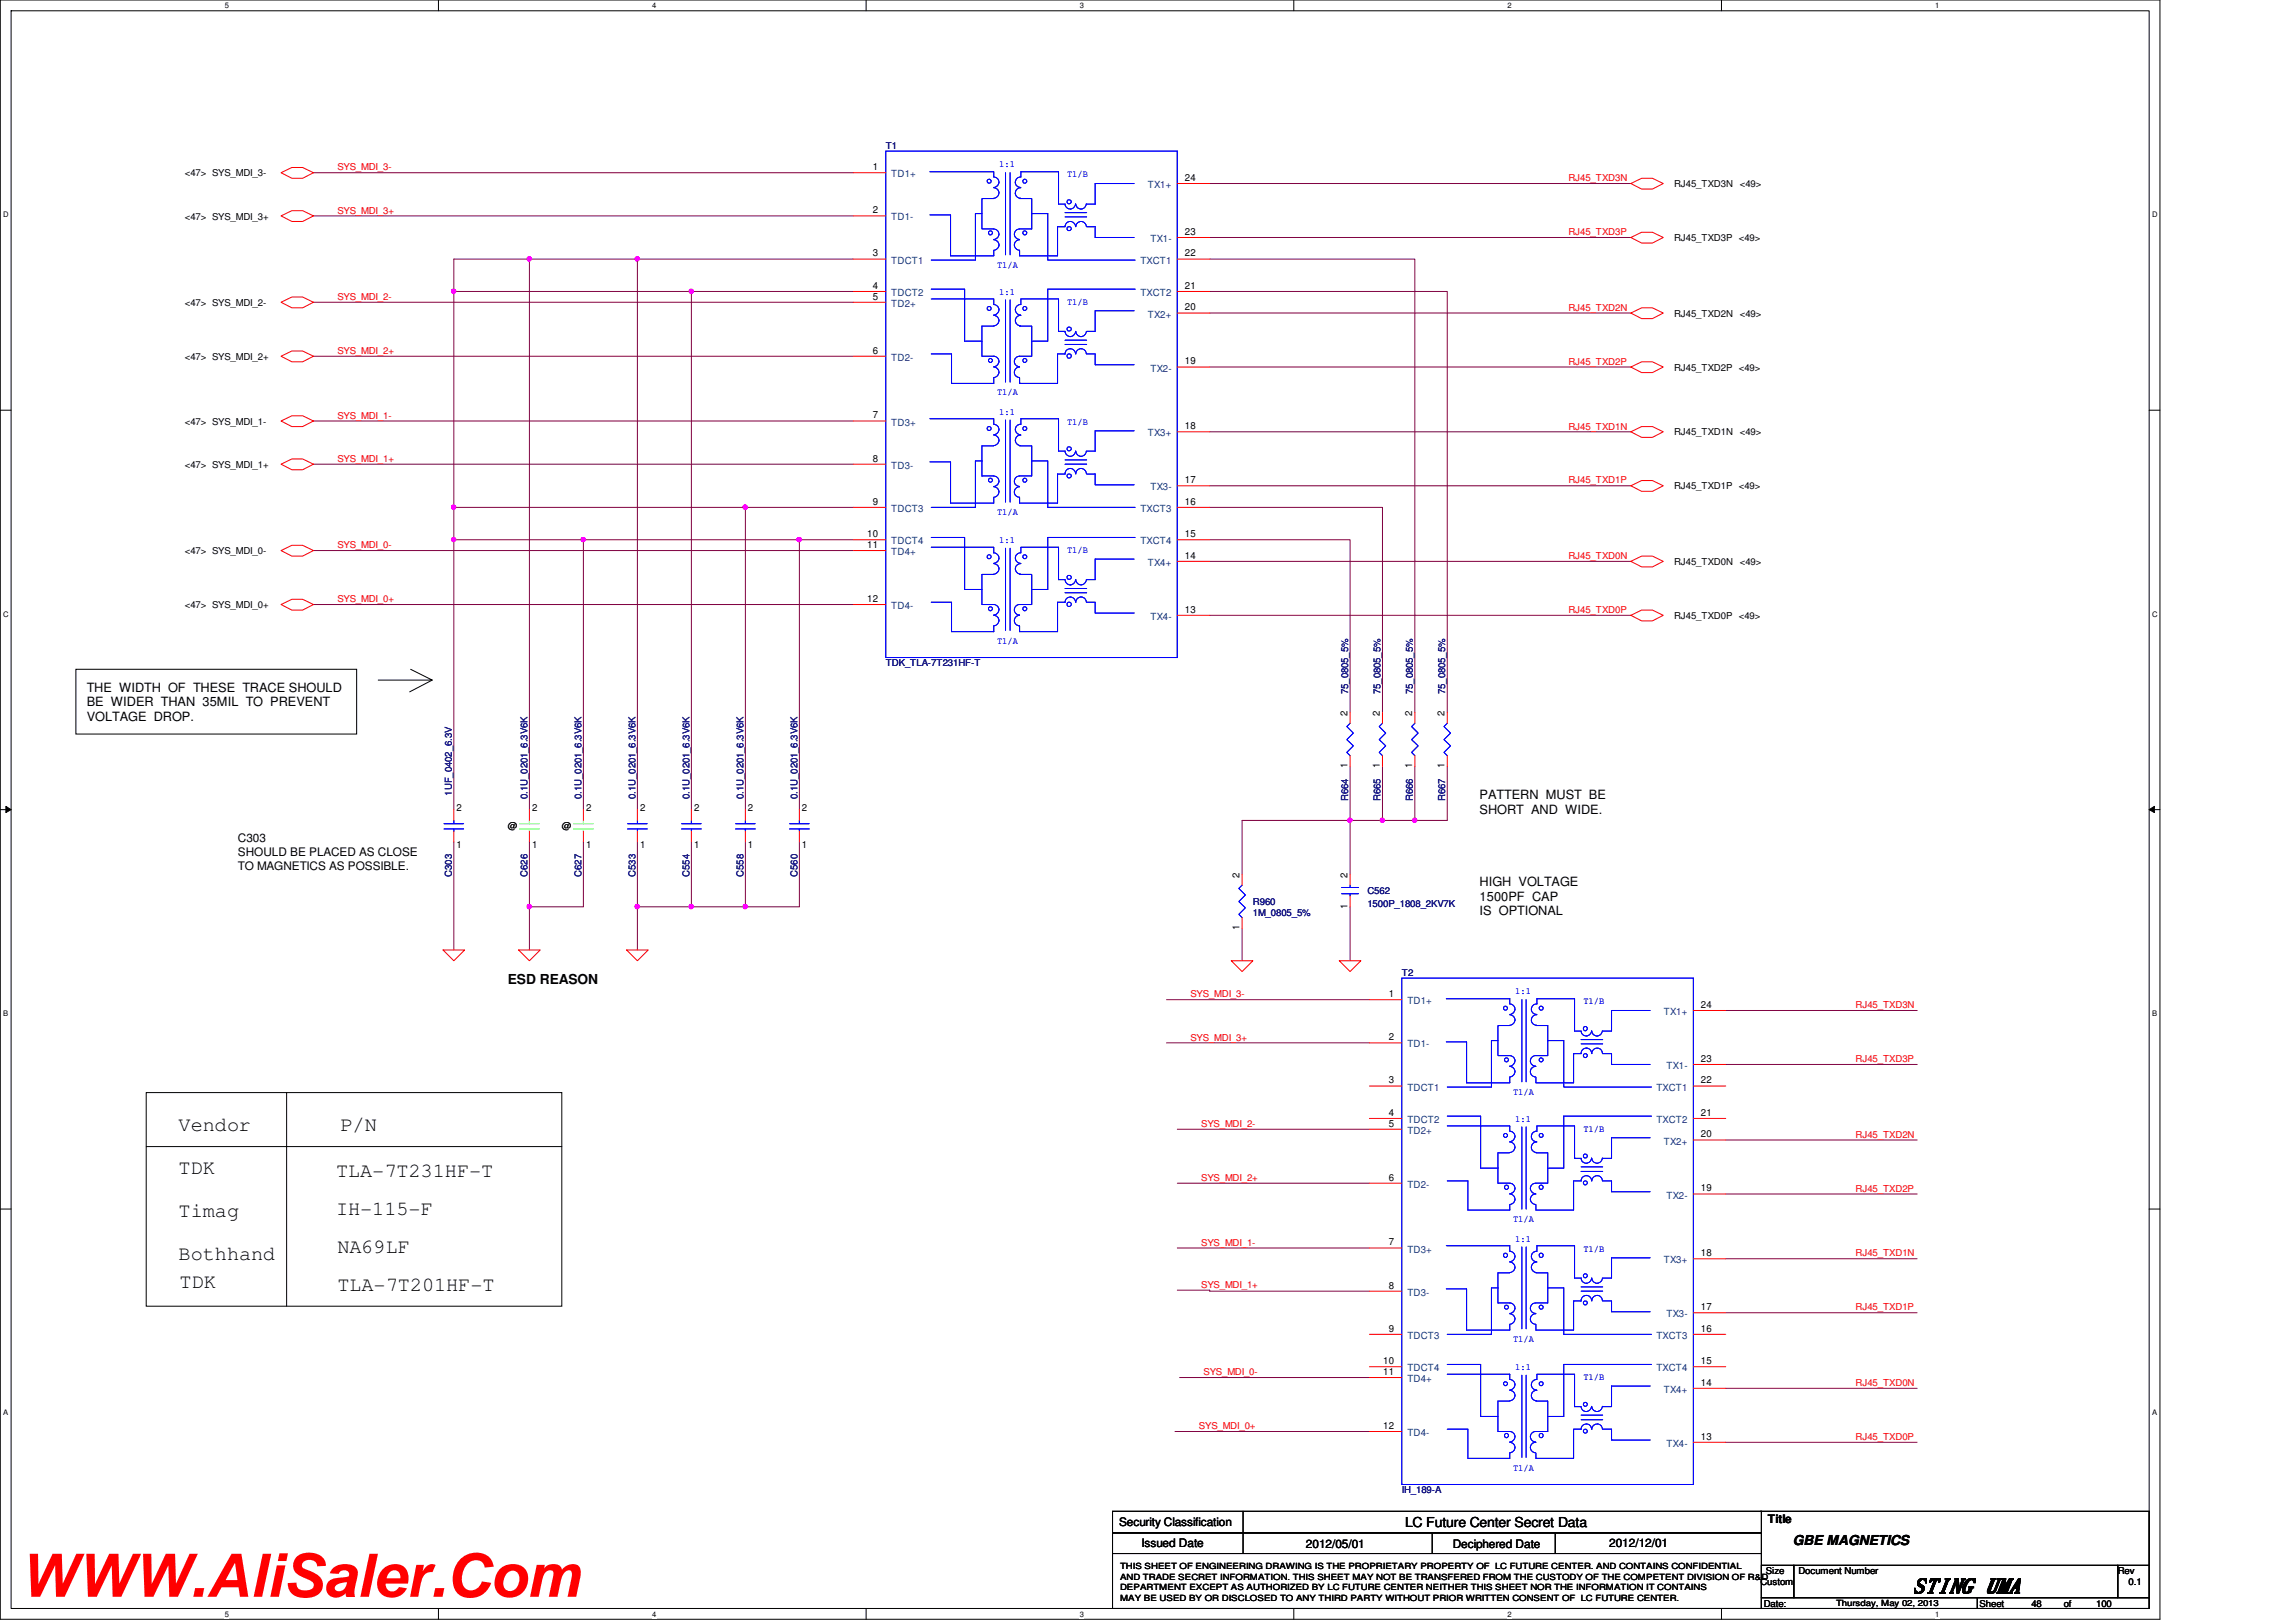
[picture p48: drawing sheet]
<svg xmlns="http://www.w3.org/2000/svg" width="297mm" height="210mm" viewBox="0 0 297 210" stroke-linecap="round" stroke-linejoin="round" font-family="sans-serif">
<defs><g id="words">
<text font-size="7.8" fill="#f00" x="2.5" y="206.6">WWW.AliSaler.Com</text>
<g font-size="2.6">
<text x="23.1" y="146.3">Vendor</text>
<text x="44.1" y="146.3">P/N</text>
<text x="23.1" y="151.9">TDK</text>
<text x="43.5" y="152.3">TLA-7T231HF-T</text>
<text x="23.1" y="157.5">Timag</text>
<text x="43.5" y="157.2">IH-115-F</text>
<text x="23.1" y="163.1">Bothhand</text>
<text x="23.2" y="166.7">TDK</text>
<text x="43.6" y="162.1">NA69LF</text>
<text x="43.6" y="167.1">TLA-7T201HF-T</text>
<text x="247.4" y="206.1">STING UMA</text>
</g>
<g font-size="1.8">
<text x="65.7" y="127.4">ESD REASON</text>
<text x="181.8" y="197.6">LC Future Center Secret Data</text>
<text x="231.9" y="200">GBE MAGNETICS</text>
</g>
<g font-size="1.7">
<text x="11.2" y="89.5">THE WIDTH OF THESE TRACE SHOULD</text>
<text x="11.2" y="93.3">VOLTAGE DROP.</text>
<text x="11.2" y="91.4">BE WIDER THAN 35MIL TO PREVENT</text>
<text x="191.4" y="103.5">PATTERN MUST BE</text>
<text x="191.4" y="105.4">SHORT AND WIDE.</text>
<text x="191.4" y="114.6">HIGH VOLTAGE</text>
<text x="191.4" y="116.5">1500PF CAP</text>
<text x="191.4" y="118.4">IS OPTIONAL</text>
</g>
<g font-size="1.5">
<text x="30.8" y="109">C303</text>
<text x="30.8" y="110.7">SHOULD BE PLACED AS CLOSE</text>
<text x="30.8" y="112.5">TO MAGNETICS AS POSSIBLE.</text>
<text x="144.8" y="197.5">Security Classification</text>
<text x="228.7" y="197.1">Title</text>
<text x="147.7" y="200.2">Issued Date</text>
<text x="168.9" y="200.3">2012/05/01</text>
<text x="188" y="200.3">Deciphered Date</text>
<text x="208.2" y="200.2">2012/12/01</text>
</g>
<g font-size="1.3">
<text x="112.9" y="22">1</text>
<text x="153.3" y="23.4">24</text>
<text x="112.9" y="27.6">2</text>
<text x="112.9" y="33.2">3</text>
<text x="153.3" y="33.2">22</text>
<text x="153.3" y="30.4">23</text>
<text x="112.9" y="37.4">4</text>
<text x="112.9" y="38.8">5</text>
<text x="153.3" y="37.4">21</text>
<text x="153.3" y="40.2">20</text>
<text x="112.9" y="45.8">6</text>
<text x="153.3" y="47.2">19</text>
<text x="112.9" y="54.1">7</text>
<text x="112.9" y="59.7">8</text>
<text x="153.3" y="55.5">18</text>
<text x="112.9" y="65.3">9</text>
<text x="153.3" y="65.3">16</text>
<text x="153.3" y="62.5">17</text>
<text x="112.2" y="69.5">10</text>
<text x="112.2" y="70.9">11</text>
<text x="153.3" y="69.5">15</text>
<text x="112.2" y="77.9">12</text>
<text x="153.3" y="72.3">14</text>
<text x="153.3" y="79.3">13</text>
<text x="174.3" y="92.6" transform="rotate(-90 174.3 92.6)">2</text>
<text x="178.5" y="92.6" transform="rotate(-90 178.5 92.6)">2</text>
<text x="182.7" y="92.6" transform="rotate(-90 182.7 92.6)">2</text>
<text x="186.9" y="92.6" transform="rotate(-90 186.9 92.6)">2</text>
<text x="174.3" y="99.4" transform="rotate(-90 174.3 99.4)">1</text>
<text x="178.5" y="99.4" transform="rotate(-90 178.5 99.4)">1</text>
<text x="182.7" y="99.4" transform="rotate(-90 182.7 99.4)">1</text>
<text x="186.9" y="99.4" transform="rotate(-90 186.9 99.4)">1</text>
<text x="59.1" y="104.9">2</text>
<text x="68.8" y="104.9">2</text>
<text x="75.8" y="104.9">2</text>
<text x="82.8" y="104.9">2</text>
<text x="89.8" y="104.9">2</text>
<text x="96.8" y="104.9">2</text>
<text x="103.8" y="104.9">2</text>
<text x="59.1" y="109.7">1</text>
<text x="68.8" y="109.7">1</text>
<text x="75.8" y="109.7">1</text>
<text x="82.8" y="109.7">1</text>
<text x="89.8" y="109.7">1</text>
<text x="96.8" y="109.7">1</text>
<text x="103.8" y="109.7">1</text>
<text x="160.4" y="113.6" transform="rotate(-90 160.4 113.6)">2</text>
<text x="174.3" y="113.6" transform="rotate(-90 174.3 113.6)">2</text>
<text x="174.3" y="117.6" transform="rotate(-90 174.3 117.6)">1</text>
<text x="160.4" y="120.4" transform="rotate(-90 160.4 120.4)">1</text>
<text x="179.7" y="129">1</text>
<text x="220" y="130.4">24</text>
<text x="179.7" y="134.6">2</text>
<text x="220" y="137.4">23</text>
<text x="179.7" y="140.2">3</text>
<text x="220" y="140.2">22</text>
<text x="179.7" y="144.4">4</text>
<text x="179.7" y="145.8">5</text>
<text x="220" y="144.4">21</text>
<text x="220" y="147.2">20</text>
<text x="179.7" y="152.8">6</text>
<text x="220" y="154.2">19</text>
<text x="179.7" y="161.2">7</text>
<text x="179.7" y="166.8">8</text>
<text x="220" y="162.6">18</text>
<text x="179.7" y="172.3">9</text>
<text x="220" y="172.3">16</text>
<text x="220" y="169.5">17</text>
<text x="178.9" y="176.5">10</text>
<text x="178.9" y="177.9">11</text>
<text x="220" y="176.5">15</text>
<text x="220" y="179.3">14</text>
<text x="178.9" y="184.9">12</text>
<text x="220" y="186.3">13</text>
</g>
<g font-size="1.3" fill="#004080">
<text x="115.3" y="22.9">TD1+</text>
<text x="115.3" y="28.5">TD1-</text>
<text x="148.5" y="24.3">TX1+</text>
<text x="115.3" y="34.1">TDCT1</text>
<text x="147.5" y="34.1">TXCT1</text>
<text x="148.8" y="31.3">TX1-</text>
<text x="115.3" y="38.3">TDCT2</text>
<text x="115.3" y="39.7">TD2+</text>
<text x="147.5" y="38.3">TXCT2</text>
<text x="148.5" y="41.1">TX2+</text>
<text x="115.3" y="46.7">TD2-</text>
<text x="148.8" y="48.1">TX2-</text>
<text x="115.3" y="55.1">TD3+</text>
<text x="148.5" y="56.5">TX3+</text>
<text x="115.3" y="60.7">TD3-</text>
<text x="148.8" y="63.5">TX3-</text>
<text x="115.3" y="66.3">TDCT3</text>
<text x="115.3" y="70.4">TDCT4</text>
<text x="115.3" y="71.8">TD4+</text>
<text x="147.5" y="66.3">TXCT3</text>
<text x="147.5" y="70.4">TXCT4</text>
<text x="148.5" y="73.2">TX4+</text>
<text x="115.3" y="78.8">TD4-</text>
<text x="148.8" y="80.2">TX4-</text>
<text x="182.1" y="130">TD1+</text>
<text x="215.3" y="131.4">TX1+</text>
<text x="182.1" y="135.6">TD1-</text>
<text x="182.1" y="141.1">TDCT1</text>
<text x="214.3" y="141.1">TXCT1</text>
<text x="215.6" y="138.3">TX1-</text>
<text x="182.1" y="145.3">TDCT2</text>
<text x="182.1" y="146.7">TD2+</text>
<text x="214.3" y="145.3">TXCT2</text>
<text x="215.3" y="148.1">TX2+</text>
<text x="182.1" y="153.7">TD2-</text>
<text x="215.6" y="155.1">TX2-</text>
<text x="182.1" y="162.1">TD3+</text>
<text x="182.1" y="167.7">TD3-</text>
<text x="215.3" y="163.5">TX3+</text>
<text x="182.1" y="173.3">TDCT3</text>
<text x="214.3" y="173.3">TXCT3</text>
<text x="215.6" y="170.5">TX3-</text>
<text x="182.1" y="177.5">TDCT4</text>
<text x="182.1" y="178.9">TD4+</text>
<text x="214.3" y="177.5">TXCT4</text>
<text x="182.1" y="185.8">TD4-</text>
<text x="215.3" y="180.3">TX4+</text>
<text x="215.6" y="187.2">TX4-</text>
</g>
<g font-size="1.2">
<text x="23.9" y="22.8">&lt;47&gt; SYS_MDI_3-</text>
<text x="23.9" y="28.4">&lt;47&gt; SYS_MDI_3+</text>
<text x="216.6" y="24.2">RJ45_TXD3N</text>
<text x="225.1" y="24.2">&lt;49&gt;</text>
<text x="216.6" y="31.2">RJ45_TXD3P &lt;49&gt;</text>
<text x="23.9" y="39.6">&lt;47&gt; SYS_MDI_2-</text>
<text x="216.6" y="41">RJ45_TXD2N</text>
<text x="225.1" y="41">&lt;49&gt;</text>
<text x="23.9" y="46.6">&lt;47&gt; SYS_MDI_2+</text>
<text x="216.6" y="48">RJ45_TXD2P &lt;49&gt;</text>
<text x="23.9" y="54.9">&lt;47&gt; SYS_MDI_1-</text>
<text x="216.6" y="56.3">RJ45_TXD1N</text>
<text x="225.1" y="56.3">&lt;49&gt;</text>
<text x="23.9" y="60.5">&lt;47&gt; SYS_MDI_1+</text>
<text x="216.6" y="63.3">RJ45_TXD1P &lt;49&gt;</text>
<text x="23.9" y="71.7">&lt;47&gt; SYS_MDI_0-</text>
<text x="216.6" y="73.1">RJ45_TXD0N</text>
<text x="225.1" y="73.1">&lt;49&gt;</text>
<text x="23.9" y="78.7">&lt;47&gt; SYS_MDI_0+</text>
<text x="216.6" y="80.1">RJ45_TXD0P &lt;49&gt;</text>
<text x="65.7" y="107.3">@</text>
<text x="72.7" y="107.3">@</text>
<text x="228.5" y="203.7">Size</text>
<text x="232.7" y="203.7">Document Number</text>
<text x="274" y="203.7">Rev</text>
<text x="227.7" y="205.1">Custom</text>
<text x="228.2" y="207.9">Date:</text>
<text x="256.1" y="207.9">Sheet</text>
<text x="262.8" y="207.9">48</text>
<text x="267" y="207.9">of</text>
<text x="271.2" y="207.9">100</text>
<text x="275.4" y="205.1">0.1</text>
</g>
<g font-size="1.2" fill="#f00">
<text x="43.6" y="22.1">SYS_MDI_3-</text>
<text x="202.9" y="23.5">RJ45_TXD3N</text>
<text x="43.6" y="27.6">SYS_MDI_3+</text>
<text x="202.9" y="30.4">RJ45_TXD3P</text>
<text x="43.6" y="38.8">SYS_MDI_2-</text>
<text x="202.9" y="40.2">RJ45_TXD2N</text>
<text x="43.6" y="45.8">SYS_MDI_2+</text>
<text x="202.9" y="47.2">RJ45_TXD2P</text>
<text x="43.6" y="59.8">SYS_MDI_1+</text>
<text x="43.6" y="54.2">SYS_MDI_1-</text>
<text x="202.9" y="55.6">RJ45_TXD1N</text>
<text x="202.9" y="62.6">RJ45_TXD1P</text>
<text x="43.6" y="71">SYS_MDI_0-</text>
<text x="43.6" y="77.9">SYS_MDI_0+</text>
<text x="202.9" y="72.3">RJ45_TXD0N</text>
<text x="202.9" y="79.3">RJ45_TXD0P</text>
<text x="154" y="129.1">SYS_MDI_3-</text>
<text x="240.1" y="130.5">RJ45_TXD3N</text>
<text x="154" y="134.7">SYS_MDI_3+</text>
<text x="240.1" y="137.5">RJ45_TXD3P</text>
<text x="155.4" y="145.8">SYS_MDI_2-</text>
<text x="240.1" y="147.2">RJ45_TXD2N</text>
<text x="155.4" y="152.8">SYS_MDI_2+</text>
<text x="240.1" y="154.2">RJ45_TXD2P</text>
<text x="155.4" y="161.2">SYS_MDI_1-</text>
<text x="155.4" y="166.7">SYS_MDI_1+</text>
<text x="240.1" y="162.6">RJ45_TXD1N</text>
<text x="240.1" y="169.6">RJ45_TXD1P</text>
<text x="155.7" y="178">SYS_MDI_0-</text>
<text x="240.1" y="179.4">RJ45_TXD0N</text>
<text x="155.1" y="185">SYS_MDI_0+</text>
<text x="240.1" y="186.4">RJ45_TXD0P</text>
</g>
<g font-size="1.2" fill="#000080">
<text x="114.6" y="19.3">T1</text>
<text x="114.6" y="86.2">TDK_TLA-7T231HF-T</text>
<text x="174.4" y="89.8" transform="rotate(-90 174.4 89.8)">75_0805_5%</text>
<text x="178.6" y="89.8" transform="rotate(-90 178.6 89.8)">75_0805_5%</text>
<text x="182.8" y="89.8" transform="rotate(-90 182.8 89.8)">75_0805_5%</text>
<text x="187" y="89.8" transform="rotate(-90 187 89.8)">75_0805_5%</text>
<text x="58.5" y="103" transform="rotate(-90 58.5 103)">1UF_0402_6.3V</text>
<text x="68.2" y="103.4" transform="rotate(-90 68.2 103.4)">0.1U_0201_6.3V6K</text>
<text x="75.2" y="103.4" transform="rotate(-90 75.2 103.4)">0.1U_0201_6.3V6K</text>
<text x="82.2" y="103.4" transform="rotate(-90 82.2 103.4)">0.1U_0201_6.3V6K</text>
<text x="89.2" y="103.4" transform="rotate(-90 89.2 103.4)">0.1U_0201_6.3V6K</text>
<text x="96.2" y="103.4" transform="rotate(-90 96.2 103.4)">0.1U_0201_6.3V6K</text>
<text x="103.2" y="103.4" transform="rotate(-90 103.2 103.4)">0.1U_0201_6.3V6K</text>
<text x="174.4" y="103.7" transform="rotate(-90 174.4 103.7)">R664</text>
<text x="178.6" y="103.7" transform="rotate(-90 178.6 103.7)">R665</text>
<text x="182.8" y="103.7" transform="rotate(-90 182.8 103.7)">R666</text>
<text x="187" y="103.7" transform="rotate(-90 187 103.7)">R667</text>
<text x="58.5" y="113.5" transform="rotate(-90 58.5 113.5)">C303</text>
<text x="68.2" y="113.5" transform="rotate(-90 68.2 113.5)">C626</text>
<text x="75.2" y="113.5" transform="rotate(-90 75.2 113.5)">C627</text>
<text x="82.2" y="113.5" transform="rotate(-90 82.2 113.5)">C533</text>
<text x="89.2" y="113.5" transform="rotate(-90 89.2 113.5)">C554</text>
<text x="96.2" y="113.5" transform="rotate(-90 96.2 113.5)">C558</text>
<text x="103.2" y="113.5" transform="rotate(-90 103.2 113.5)">C560</text>
<text x="162.1" y="117.1">R960</text>
<text x="162.1" y="118.5">1M_0805_5%</text>
<text x="176.9" y="115.7">C562</text>
<text x="176.9" y="117.4">1500P_1808_2KV7K</text>
<text x="181.4" y="126.3">T2</text>
<text x="181.4" y="193.3">IH_189-A</text>
</g>
<g font-size="1.2" fill="#00f">
<text x="129.3" y="21.7">1:1</text>
<text x="138" y="22.9">T1/B</text>
<text x="129" y="34.7">T1/A</text>
<text x="129.3" y="38.2">1:1</text>
<text x="138" y="39.5">T1/B</text>
<text x="129" y="51.2">T1/A</text>
<text x="129.3" y="53.7">1:1</text>
<text x="138" y="54.9">T1/B</text>
<text x="129" y="66.7">T1/A</text>
<text x="129.3" y="70.3">1:1</text>
<text x="138" y="71.6">T1/B</text>
<text x="129" y="83.3">T1/A</text>
<text x="196" y="128.7">1:1</text>
<text x="204.8" y="130">T1/B</text>
<text x="195.7" y="141.7">T1/A</text>
<text x="196" y="145.2">1:1</text>
<text x="204.8" y="146.4">T1/B</text>
<text x="195.7" y="158.2">T1/A</text>
<text x="196" y="160.7">1:1</text>
<text x="204.8" y="162">T1/B</text>
<text x="195.7" y="173.7">T1/A</text>
<text x="196" y="177.3">1:1</text>
<text x="204.8" y="178.6">T1/B</text>
<text x="195.7" y="190.3">T1/A</text>
</g>
<g font-size="1.1">
<text x="144.9" y="203.1">THIS SHEET OF ENGINEERING DRAWING IS THE PROPRIETARY PROPERTY OF LC FUTURE CENTER. AND CONTAINS CONFIDENTIAL</text>
<text x="144.9" y="204.4">AND TRADE SECRET INFORMATION. THIS SHEET MAY NOT BE TRANSFERED FROM THE CUSTODY OF THE COMPETENT DIVISION OF R&amp;D</text>
<text x="144.9" y="205.8">DEPARTMENT EXCEPT AS AUTHORIZED BY LC FUTURE CENTER NEITHER THIS SHEET NOR THE INFORMATION IT CONTAINS</text>
<text x="144.9" y="207.1">MAY BE USED BY OR DISCLOSED TO ANY THIRD PARTY WITHOUT PRIOR WRITTEN CONSENT OF LC FUTURE CENTER.</text>
<text x="237.5" y="207.8">Thursday, May 02, 2013</text>
</g>
<g font-size="1">
<text x="29.1" y="1.1">5</text>
<text x="84.4" y="1.1">4</text>
<text x="139.7" y="1.1">3</text>
<text x="195" y="1.1">2</text>
<text x="250.4" y="1.1">1</text>
<text x=".4" y="28.1">D</text>
<text x="278.4" y="28.1">D</text>
<text x=".4" y="79.8">C</text>
<text x="278.4" y="79.8">C</text>
<text x=".4" y="131.5">B</text>
<text x="278.4" y="131.5">B</text>
<text x=".4" y="183.2">A</text>
<text x="278.4" y="183.2">A</text>
<text x="29.1" y="209.2">5</text>
<text x="84.4" y="209.2">4</text>
<text x="139.7" y="209.2">3</text>
<text x="195" y="209.2">2</text>
<text x="250.4" y="209.2">1</text>
</g>
</g></defs>
<path d="M0 0h279.4v209.5h-279.4zM1.4 1.4h276.6v206.8h-276.6z" fill="none" stroke="#000" stroke-width=".13"/>
<g fill="#fff">
<path d="M29.1 .2h.5v1.1h-.5z"/>
<path d="M29.1 208.3h.5v1.1h-.5z"/>
</g>
<path d="M56.7 0v1.4M56.7 208.2v1.3" fill="none" stroke="#000" stroke-width=".13"/>
<g fill="#fff">
<path d="M84.4 .2h.5v1.1h-.5z"/>
<path d="M84.4 208.3h.5v1.1h-.5z"/>
</g>
<path d="M112.1 0v1.4M112.1 208.2v1.3" fill="none" stroke="#000" stroke-width=".13"/>
<g fill="#fff">
<path d="M139.7 .2h.5v1.1h-.5z"/>
<path d="M139.7 208.3h.5v1.1h-.5z"/>
</g>
<path d="M167.4 0v1.4M167.4 208.2v1.3" fill="none" stroke="#000" stroke-width=".13"/>
<g fill="#fff">
<path d="M195 .2h.6v1.1h-.6z"/>
<path d="M195 208.3h.6v1.1h-.6z"/>
</g>
<path d="M222.7 0v1.4M222.7 208.2v1.3" fill="none" stroke="#000" stroke-width=".13"/>
<g fill="#fff">
<path d="M250.4 .2h.5v1.1h-.5z"/>
<path d="M250.4 208.3h.5v1.1h-.5z"/>
<path d="M.4 27.2h.7v1.1h-.7z"/>
<path d="M278.4 27.2h.7v1.1h-.7z"/>
<path d="M.4 78.9h.7v1.1h-.7z"/>
<path d="M278.4 78.9h.7v1.1h-.7z"/>
</g>
<path d="M0 53.1h1.4M278 53.1h1.4" fill="none" stroke="#000" stroke-width=".13"/>
<g fill="#fff">
<path d="M.4 130.6h.7v1.1h-.7z"/>
<path d="M278.4 130.6h.7v1.1h-.7z"/>
</g>
<path d="M0 104.8h1.4M.8 104.4l.6 .4-.6 .4zM278 104.8l.7-.4v.8zM278 104.8h1.4" fill="none" stroke="#000" stroke-width=".13"/>
<path d="M.8 104.4l.6 .4-.6 .4zM278 104.8l.7-.4v.8z" fill="#000"/>
<g fill="#fff">
<path d="M.4 182.3h.7v1.1h-.7z"/>
<path d="M278.4 182.3h.7v1.1h-.7z"/>
</g>
<path d="M9.8 86.6h36.3v8.4h-36.3zM53.1 86.6l2.8 1.4h-7M55.9 88l-2.9 1.5M0 156.5h1.4M18.9 141.4h53.8v27.6h-53.8zM18.9 148.4h53.8M37.1 141.4v27.6M278 156.5h1.4" fill="none" stroke="#000" stroke-width=".13"/>
<path d="M40.6 27.9h69.8M40.6 22.4h69.8M40.6 39.1h69.8M40.6 46.1h69.8M40.6 54.5h69.8M40.6 60.1h69.8M40.6 78.2h69.8M40.6 71.2h69.8M96.4 109v8.3M103.4 109v8.3" fill="none" stroke="#800040" stroke-width=".13"/>
<circle cx="96.4" cy="117.3" r=".29" fill="#f0f"/>
<circle cx="96.4" cy="117.3" r=".29" fill="none" stroke="#f0f" stroke-width=".13"/>
<path d="M75.5 109v8.3h-7M82.5 117.3v5.6M89.4 109v8.3M96.4 117.3h7" fill="none" stroke="#800040" stroke-width=".13"/>
<circle cx="68.5" cy="117.3" r=".29" fill="#f0f"/>
<circle cx="68.5" cy="117.3" r=".29" fill="none" stroke="#f0f" stroke-width=".13"/>
<path d="M58.7 109v13.9M68.5 109v13.9M82.5 109v8.3h6.9" fill="none" stroke="#800040" stroke-width=".13"/>
<circle cx="82.4" cy="117.3" r=".29" fill="#f0f"/>
<circle cx="82.4" cy="117.3" r=".29" fill="none" stroke="#f0f" stroke-width=".13"/>
<path d="M89.4 117.3h7" fill="none" stroke="#800040" stroke-width=".13"/>
<circle cx="89.4" cy="117.3" r=".29" fill="#f0f"/>
<circle cx="89.4" cy="117.3" r=".29" fill="none" stroke="#f0f" stroke-width=".13"/>
<path d="M58.7 69.9v34.9M103.4 69.8h7" fill="none" stroke="#800040" stroke-width=".13"/>
<circle cx="103.4" cy="69.8" r=".29" fill="#f0f"/>
<circle cx="103.4" cy="69.8" r=".29" fill="none" stroke="#f0f" stroke-width=".13"/>
<path d="M96.4 65.7h14" fill="none" stroke="#800040" stroke-width=".13"/>
<circle cx="96.4" cy="65.6" r=".29" fill="#f0f"/>
<circle cx="96.4" cy="65.6" r=".29" fill="none" stroke="#f0f" stroke-width=".13"/>
<path d="M58.7 37.7v28" fill="none" stroke="#800040" stroke-width=".13"/>
<circle cx="58.7" cy="65.6" r=".29" fill="#f0f"/>
<circle cx="58.7" cy="65.6" r=".29" fill="none" stroke="#f0f" stroke-width=".13"/>
<circle cx="58.7" cy="37.7" r=".29" fill="#f0f"/>
<circle cx="58.7" cy="37.7" r=".29" fill="none" stroke="#f0f" stroke-width=".13"/>
<path d="M82.5 33.5h27.9M89.4 37.7h21" fill="none" stroke="#800040" stroke-width=".13"/>
<circle cx="82.4" cy="33.5" r=".29" fill="#f0f"/>
<circle cx="82.4" cy="33.5" r=".29" fill="none" stroke="#f0f" stroke-width=".13"/>
<path d="M58.7 33.5v4.2M89.4 37.7v67.1M58.7 69.8v-4.1h37.7v39.1M103.4 69.9v34.9" fill="none" stroke="#800040" stroke-width=".13"/>
<circle cx="89.4" cy="37.7" r=".29" fill="#f0f"/>
<circle cx="89.4" cy="37.7" r=".29" fill="none" stroke="#f0f" stroke-width=".13"/>
<path d="M58.7 37.7h30.7M82.5 33.5v71.3M75.5 69.9v34.9" fill="none" stroke="#800040" stroke-width=".13"/>
<circle cx="75.4" cy="69.8" r=".29" fill="#f0f"/>
<circle cx="75.4" cy="69.8" r=".29" fill="none" stroke="#f0f" stroke-width=".13"/>
<path d="M75.5 69.8h27.9" fill="none" stroke="#800040" stroke-width=".13"/>
<circle cx="103.4" cy="69.8" r=".29" fill="#f0f"/>
<circle cx="103.4" cy="69.8" r=".29" fill="none" stroke="#f0f" stroke-width=".13"/>
<path d="M68.5 33.5v71.3" fill="none" stroke="#800040" stroke-width=".13"/>
<circle cx="68.5" cy="33.5" r=".29" fill="#f0f"/>
<circle cx="68.5" cy="33.5" r=".29" fill="none" stroke="#f0f" stroke-width=".13"/>
<path d="M68.5 33.5h14M58.7 69.8h16.8" fill="none" stroke="#800040" stroke-width=".13"/>
<circle cx="58.7" cy="69.8" r=".29" fill="#f0f"/>
<circle cx="58.7" cy="69.8" r=".29" fill="none" stroke="#f0f" stroke-width=".13"/>
<g fill="none" stroke="#800040" stroke-width=".13">
<path d="M58.7 33.5h9.8M156.5 33.5h26.5v58.7M156.5 37.7h30.7v54.5M156.5 30.7h54.5M156.5 23.7h54.5M156.5 47.5h54.5M156.5 40.5h54.5M156.5 55.9h54.5M156.5 62.9h54.5M156.5 79.6h54.5M156.5 72.6h54.5M156.5 69.8h18.2v22.4"/>
<path d="M156.5 65.7h22.4v26.5M187.2 99.2v7h-4.2"/>
</g>
<circle cx="183" cy="106.1" r=".29" fill="#f0f"/>
<circle cx="183" cy="106.1" r=".29" fill="none" stroke="#f0f" stroke-width=".13"/>
<path d="M174.7 99.2v7h4.2v-7" fill="none" stroke="#800040" stroke-width=".13"/>
<circle cx="174.6" cy="106.1" r=".29" fill="#f0f"/>
<circle cx="174.6" cy="106.1" r=".29" fill="none" stroke="#f0f" stroke-width=".13"/>
<path d="M183 99.2v7h-4.1" fill="none" stroke="#800040" stroke-width=".13"/>
<circle cx="178.8" cy="106.1" r=".29" fill="#f0f"/>
<circle cx="178.8" cy="106.1" r=".29" fill="none" stroke="#f0f" stroke-width=".13"/>
<g fill="none" stroke="#800040" stroke-width=".13">
<path d="M160.7 113.2v-7h14v7M174.7 117.3v7M150.9 135h26.3M150.9 129.4h26.3M160.7 120.1v4.2M223.3 137.8h24.7M223.3 130.8h24.7M152.3 153.1h24.9M152.3 146.1h24.9M223.3 154.5h24.7M223.3 147.5h24.7M152.3 167h4.2v.1h20.7"/>
<path d="M152.3 161.5h24.9M152.6 178.3h24.6M223.3 169.9h24.7M223.3 162.9h24.7M223.3 179.7h24.7M152 185.3h25.2M223.3 186.6h24.7"/>
</g>
<g fill="none" stroke="#f00" stroke-width=".13">
<path d="M36.4 22.4l1.4-.7h1.4l1.4 .7-1.4 .7h-1.4zM36.4 27.9l1.4-.6h1.4l1.4 .6-1.4 .8h-1.4zM36.4 39.1l1.4-.7h1.4l1.4 .7-1.4 .7h-1.4zM110.4 27.9h4.2M110.4 33.5h4.2M110.4 37.7h4.2M110.4 39.1h4.2M110.4 22.4h4.2M152.3 37.7h4.2M152.3 33.5h4.2M152.3 30.7h4.2M152.3 23.7h4.2"/>
<path d="M211 23.7l1.4-.6h1.4l1.4 .6-1.4 .8h-1.4zM211 30.7l1.4-.6h1.4l1.4 .6-1.4 .8h-1.4zM36.4 46.1l1.4-.7h1.4l1.4 .7-1.4 .7h-1.4zM36.4 54.5l1.4-.7h1.4l1.4 .7-1.4 .7h-1.4zM110.4 46.1h4.2M110.4 54.5h4.2M152.3 55.9h4.2M152.3 47.5h4.2M152.3 40.5h4.2M211 40.5l1.4-.7h1.4l1.4 .7-1.4 .7h-1.4zM211 47.5l1.4-.7h1.4l1.4 .7-1.4 .7h-1.4zM211 55.9l1.4-.7h1.4l1.4 .7-1.4 .7h-1.4z"/>
<path d="M36.4 71.2l1.4-.6h1.4l1.4 .6-1.4 .8h-1.4zM36.4 78.2l1.4-.6h1.4l1.4 .6-1.4 .8h-1.4zM36.4 60.1l1.4-.7h1.4l1.4 .7-1.4 .7h-1.4zM110.4 60.1h4.2M110.4 65.7h4.2M110.4 69.8h4.2M110.4 71.2h4.2M110.4 78.2h4.2M152.3 79.6h4.2M152.3 65.7h4.2M152.3 72.6h4.2M152.3 69.8h4.2"/>
<path d="M152.3 62.9h4.2M211 62.9l1.4-.7h1.4l1.4 .7-1.4 .7h-1.4zM211 72.6l1.4-.6h1.4l1.4 .6-1.4 .8h-1.4zM211 79.6l1.4-.6h1.4l1.4 .6-1.4 .7h-1.4zM174.7 97.8v1.4M174.7 92.2v1.4M178.9 97.8v1.4M178.9 92.2v1.4M183 97.8v1.4M183 92.2v1.4M187.2 97.8v1.4M187.2 92.2v1.4"/>
<path d="M58.7 107.6v1.4M58.7 104.8v1.4M68.5 107.6v1.4M68.5 104.8v1.4M75.5 107.6v1.4M75.5 104.8v1.4M82.5 107.6v1.4M82.5 104.8v1.4M89.4 107.6v1.4M89.4 104.8v1.4M96.4 107.6v1.4M96.4 104.8v1.4"/>
<path d="M103.4 107.6v1.4M103.4 104.8v1.4M160.7 118.7v1.4M160.7 113.2v1.4M174.7 116v1.3M174.7 113.2v1.4M57.3 122.9h2.8l-1.4 1.4zM67.1 122.9h2.8l-1.4 1.4zM81.1 122.9h2.8l-1.4 1.4zM159.3 124.3h2.8l-1.4 1.4zM173.3 124.3h2.8l-1.4 1.4zM177.2 135h4.2"/>
<path d="M177.2 129.4h4.2M219.1 137.8h4.2M219.1 130.8h4.2M177.2 140.5h4.2M177.2 144.7h4.2M177.2 146.1h4.2M177.2 153.1h4.2M219.1 154.5h4.2M219.1 147.5h4.2M219.1 144.7h4.2M219.1 140.5h4.2M177.2 161.5h4.2"/>
<path d="M177.2 167.1h4.2M177.2 172.7h4.2M177.2 176.9h4.2M177.2 178.3h4.2M219.1 172.7h4.2M219.1 162.9h4.2M219.1 179.7h4.2M219.1 176.9h4.2M219.1 169.9h4.2M177.2 185.3h4.2M219.1 186.6h4.2"/>
</g>
<path d="M143.9 195.6h84v2.8h-84zM143.9 198.4h84v2.6h-84zM160.8 195.6v5.4M185.3 198.4v2.6M201.2 198.4v2.6M227.7 195.6h50.3v7M143.9 201h84v7.2h-84zM227.9 202.6h4.2v4.2h-4.2zM227.9 206.8h27.9v1.4h-27.9zM232.1 202.6h41.9v4.2h-41.9zM255.8 206.8h22.2v1.4h-22.2zM274 202.6h4v4.2h-4z" fill="none" stroke="#000" stroke-width=".13"/>
<path d="M67.2 106.6h2.6M67.2 107.3h2.6M68.5 107.3v.3M68.5 106.2v.4M74.2 106.6h2.5M74.2 107.3h2.5M75.5 107.3v.3M75.5 106.2v.4" fill="none" stroke="#80ff80" stroke-width=".13"/>
<g fill="none" stroke="#00f" stroke-width=".13">
<path d="M114.6 19.6h37.7v65.5h-37.7zM120.3 22.2h8.3v.7a.68 .68 0 0 1 .6 .7 .68 .68 0 0 1-.6 .7M120.3 27.8h2.7v5.3h5.6v-.7M120.5 37.4h4.3v6.8h2.2M120.5 38.7h8.1v.7a.68 .68 0 0 1 .6 .7 .68 .68 0 0 1-.6 .7M127 27.6h-.8v6.1h-5.7M128.6 31a.68 .68 0 0 1 .6 .7 .68 .68 0 0 1-.6 .7M128.6 24.3a.68 .68 0 0 1 .6 .7 .68 .68 0 0 1-.6 .7M128.6 25.7h-1.6v3.9h1.6a.68 .68 0 0 1 .6 .7 .68 .68 0 0 1-.6 .7M130.1 22.4v10.6M130.1 38.8v10.6M130.7 22.4v10.6"/>
<path d="M130.7 38.8v10.6M131.9 31a.68 .68 0 0 0-.7 .7 .68 .68 0 0 0 .7 .7M131.9 25.7h1.6v3.9h-1.6a.68 .68 0 0 0-.7 .7 .68 .68 0 0 0 .7 .7M132 24.3a.68 .68 0 0 1-.6-.7 .68 .68 0 0 1 .7-.7v-.7h4.8v4.2h.9a.68 .68 0 0 0 .7 .7 .68 .68 0 0 0 .6-.7M132.1 24.3a.68 .68 0 0 0-.7 .7 .68 .68 0 0 0 .6 .7M133.5 27.6h2v6.1h11.4M137.8 28.1h2.8M137.8 27.5h2.8M139.1 29.3a.68 .68 0 0 0-.6-.6 .68 .68 0 0 0-.7 .6h-1v3.8h-4.9v-.7M139.2 29.3a.68 .68 0 0 1 .7-.6 .68 .68 0 0 1 .6 .6M140.5 26.4a.68 .68 0 0 1-.6 .7 .68 .68 0 0 1-.7-.7M140.6 29.3h1.1v1.4h5"/>
<path d="M146.7 23.7h-5v2.7h-1.1M146.9 37.4h-11.4v6.8h-2M120.3 54.2h8.3v.7a.68 .68 0 0 1 .6 .7 .68 .68 0 0 1-.6 .7M120.3 59.8h2.7v5.3h5.6v-.7M120.5 45.8h2.6v3.8h5.5v-.7M127 59.6h-.8v6.1h-5.7M128.6 40.8a.68 .68 0 0 1 .6 .7 .68 .68 0 0 1-.6 .7M128.6 47.5a.68 .68 0 0 1 .6 .7 .68 .68 0 0 1-.6 .7M128.6 56.3a.68 .68 0 0 1 .6 .7 .68 .68 0 0 1-.6 .7M128.6 42.2h-1.6v3.9h1.6a.68 .68 0 0 1 .6 .7 .68 .68 0 0 1-.6 .7M128.6 57.7h-1.6v3.9h1.6a.68 .68 0 0 1 .6 .7 .68 .68 0 0 1-.6 .6M130.1 54.4v10.6"/>
<path d="M130.7 54.4v10.6M131.9 42.2h1.6v3.9h-1.6a.68 .68 0 0 0-.7 .7 .68 .68 0 0 0 .7 .7M131.9 47.5a.68 .68 0 0 0-.7 .7 .68 .68 0 0 0 .7 .7M131.9 57.7h1.6v3.9h-1.6a.68 .68 0 0 0-.7 .7 .68 .68 0 0 0 .7 .6M132 40.8a.68 .68 0 0 1-.6-.7 .68 .68 0 0 1 .7-.7v-.7h4.8v4.2h.9a.68 .68 0 0 0 .7 .7 .68 .68 0 0 0 .6-.7M132 56.3a.68 .68 0 0 1-.6-.7 .68 .68 0 0 1 .7-.7v-.7h4.8v4.2h.9a.68 .68 0 0 0 .7 .7 .68 .68 0 0 0 .6-.7M132.1 40.8a.68 .68 0 0 0-.7 .7 .68 .68 0 0 0 .6 .7M132.1 56.3a.68 .68 0 0 0-.7 .7 .68 .68 0 0 0 .6 .7M133.5 59.6h2v6.1h11.4M137.8 44.6h2.8M137.8 44h2.8M137.8 59.5h2.8"/>
<path d="M139.1 45.8a.68 .68 0 0 0-.6-.7 .68 .68 0 0 0-.7 .7h-1v3.8h-4.9v-.7M139.2 42.9a.68 .68 0 0 0 .7 .7 .68 .68 0 0 0 .6-.7M140.5 58.4a.68 .68 0 0 1-.6 .7 .68 .68 0 0 1-.7-.7M140.5 45.8a.68 .68 0 0 0-.6-.7 .68 .68 0 0 0-.7 .7M140.6 45.8h1.1v1.4h5M146.7 40.2h-5v2.7h-1.1M146.7 55.8h-5v2.6h-1.1M120.5 69.6h4.3v6.7h2.2M120.5 77.9h2.6v3.8h5.5v-.7M120.5 70.8h8.1v.7a.68 .68 0 0 1 .6 .7 .68 .68 0 0 1-.6 .7M128.6 79.6a.68 .68 0 0 1 .6 .7 .68 .68 0 0 1-.6 .7M128.6 72.9a.68 .68 0 0 1 .6 .7 .68 .68 0 0 1-.6 .7"/>
<path d="M128.6 63a.68 .68 0 0 1 .6 .7 .68 .68 0 0 1-.6 .6M128.6 74.3h-1.6v3.9h1.6a.68 .68 0 0 1 .6 .7 .68 .68 0 0 1-.6 .7M130.1 71v10.6M130.7 71v10.6M131.9 79.6a.68 .68 0 0 0-.7 .7 .68 .68 0 0 0 .7 .7M131.9 74.3h1.6v3.9h-1.6a.68 .68 0 0 0-.7 .7 .68 .68 0 0 0 .7 .7M131.9 63a.68 .68 0 0 0-.7 .7 .68 .68 0 0 0 .7 .6M132 72.9a.68 .68 0 0 1-.6-.7 .68 .68 0 0 1 .7-.7v-.7h4.8v4.2h.9a.68 .68 0 0 0 .7 .7 .68 .68 0 0 0 .6-.7M132.1 72.9a.68 .68 0 0 0-.7 .7 .68 .68 0 0 0 .6 .7M137.8 60.1h2.8M137.8 76.7h2.8M137.8 76.2h2.8"/>
<path d="M139.1 61.3a.68 .68 0 0 0-.7-.7 .68 .68 0 0 0-.6 .7h-1v3.8h-4.9v-.7M139.1 77.9a.68 .68 0 0 0-.6-.6 .68 .68 0 0 0-.7 .6h-1v3.8h-4.9v-.7M140.5 75a.68 .68 0 0 1-.6 .7 .68 .68 0 0 1-.7-.7M140.5 61.3a.68 .68 0 0 0-.7-.7 .68 .68 0 0 0-.6 .7M140.5 77.9a.68 .68 0 0 0-.6-.6 .68 .68 0 0 0-.7 .6M140.6 61.3h1.1v1.4h5M140.6 77.9h1.1v1.4h5M146.7 72.3h-5v2.7h-1.1M146.9 69.6h-11.4v6.7h-2M174.7 93.6l-.5 .4 .9 .9-.9 .8 .9 .8-.9 .9 .5 .4M178.9 93.6l-.5 .4 .9 .9-.9 .8 .9 .8-.9 .9 .5 .4M183 93.6l-.4 .4 .9 .9-.9 .8 .9 .8-.9 .9 .4 .4"/>
<path d="M187.2 93.6l-.4 .4 .9 .9-.9 .8 .9 .8-.9 .9 .4 .4M57.4 106.6h2.6M57.4 107.3h2.6M58.7 107.3v.3M58.7 106.2v.4M81.2 106.6h2.5M81.2 107.3h2.5M82.5 107.3v.3M82.5 106.2v.4M88.2 106.6h2.5M88.2 107.3h2.5M89.4 107.3v.3"/>
<path d="M89.4 106.2v.4M95.2 106.6h2.5M95.2 107.3h2.5M96.4 107.3v.3M96.4 106.2v.4M102.1 106.6h2.6M102.1 107.3h2.6M103.4 107.3v.3M103.4 106.2v.4M160.7 114.6l-.4 .4 .8 .8-.8 .9 .8 .8-.8 .8 .4 .4M173.6 115.7h2.2M173.6 114.9h2.2"/>
<path d="M174.7 115.7v.3M174.7 114.6v.3M181.4 126.6h37.7v65.5h-37.7zM187.1 134.8h2.6v5.3h5.6v-.7M187.1 129.2h8.2v.7a.68 .68 0 0 1 .7 .7 .68 .68 0 0 1-.7 .7M193.8 134.7h-.8v6h-5.8M195.3 138a.68 .68 0 0 1 .7 .7 .68 .68 0 0 1-.7 .7M195.3 131.3a.68 .68 0 0 1 .7 .7 .68 .68 0 0 1-.7 .7M195.3 132.7h-1.5v3.9h1.5a.68 .68 0 0 1 .7 .7 .68 .68 0 0 1-.7 .7M196.9 129.4v10.6M197.4 129.4v10.6M198.7 138a.68 .68 0 0 0-.7 .7 .68 .68 0 0 0 .7 .7"/>
<path d="M198.7 132.7h1.5v3.9h-1.5a.68 .68 0 0 0-.7 .7 .68 .68 0 0 0 .7 .7M198.8 131.3a.68 .68 0 0 1-.7-.7 .68 .68 0 0 1 .7-.7v-.7h4.9v4.2h.9a.68 .68 0 0 0 .6 .7 .68 .68 0 0 0 .7-.7M198.8 131.3a.68 .68 0 0 0-.7 .7 .68 .68 0 0 0 .7 .7M200.2 134.7h2.1v6h11.4M204.6 135.1h2.7M204.6 134.5h2.7M205.9 136.3a.68 .68 0 0 0-.7-.7 .68 .68 0 0 0-.6 .8h-1v3.7h-4.9v-.7M207.3 136.3a.68 .68 0 0 0-.7-.7 .68 .68 0 0 0-.7 .8M207.3 133.4a.68 .68 0 0 1-.7 .7 .68 .68 0 0 1-.7-.7M207.3 136.4h1.2v1.4h5M213.5 130.8h-5v2.6h-1.2M187.2 144.4h4.4v6.8h2.2"/>
<path d="M187.2 152.8h2.7v3.8h5.4v-.7M187.2 145.7h8.1v.7a.68 .68 0 0 1 .7 .7 .68 .68 0 0 1-.7 .6M195.3 147.8a.68 .68 0 0 1 .7 .7 .68 .68 0 0 1-.7 .6M195.3 154.5a.68 .68 0 0 1 .7 .7 .68 .68 0 0 1-.7 .7M195.3 149.2h-1.5v3.9h1.5a.68 .68 0 0 1 .7 .7 .68 .68 0 0 1-.7 .7M196.9 145.8v10.7M197.4 145.8v10.7M198.7 149.2h1.5v3.9h-1.5a.68 .68 0 0 0-.7 .7 .68 .68 0 0 0 .7 .7M198.7 154.5a.68 .68 0 0 0-.7 .7 .68 .68 0 0 0 .7 .7M198.8 147.7a.68 .68 0 0 1-.7-.7 .68 .68 0 0 1 .7-.6v-.7h4.9v4.2h.9a.68 .68 0 0 0 .6 .6 .68 .68 0 0 0 .7-.6M198.8 147.8a.68 .68 0 0 0-.7 .6 .68 .68 0 0 0 .7 .7M204.6 151.6h2.7"/>
<path d="M204.6 151h2.7M205.9 152.8a.68 .68 0 0 0-.7-.7 .68 .68 0 0 0-.6 .7h-1v3.8h-4.9v-.7M205.9 152.8a.68 .68 0 0 1 .7-.7 .68 .68 0 0 1 .7 .7M207.3 149.9a.68 .68 0 0 1-.7 .6 .68 .68 0 0 1-.7-.6M207.3 152.8h1.2v1.4h5M213.5 147.2h-5v2.7h-1.2M213.7 144.4h-11.4v6.8h-2.1M187.1 166.8h2.6v5.3h5.6v-.7M187.1 161.2h8.2v.7a.68 .68 0 0 1 .7 .7 .68 .68 0 0 1-.7 .7M187.2 176.6h4.4v6.7h2.2M187.2 177.8h8.1v.7a.68 .68 0 0 1 .7 .7 .68 .68 0 0 1-.7 .7M193.8 166.7h-.8v6h-5.8"/>
<path d="M195.3 163.3a.68 .68 0 0 1 .7 .7 .68 .68 0 0 1-.7 .7M195.3 179.9a.68 .68 0 0 1 .7 .7 .68 .68 0 0 1-.7 .7M195.3 170a.68 .68 0 0 1 .7 .7 .68 .68 0 0 1-.7 .7M195.3 164.7h-1.5v3.9h1.5a.68 .68 0 0 1 .7 .7 .68 .68 0 0 1-.7 .7M196.9 161.4v10.6M196.9 178v10.6M197.4 178v10.6M197.4 161.4v10.6M198.7 164.7h1.5v3.9h-1.5a.68 .68 0 0 0-.7 .7 .68 .68 0 0 0 .7 .7M198.7 170a.68 .68 0 0 0-.7 .7 .68 .68 0 0 0 .7 .7M198.8 163.3a.68 .68 0 0 1-.7-.7 .68 .68 0 0 1 .7-.7v-.7h4.9v4.2h.9a.68 .68 0 0 0 .6 .7 .68 .68 0 0 0 .7-.7M198.8 179.9a.68 .68 0 0 1-.7-.7 .68 .68 0 0 1 .7-.7v-.7h4.9v4.2h.9a.68 .68 0 0 0 .6 .7 .68 .68 0 0 0 .7-.7"/>
<path d="M198.8 163.3a.68 .68 0 0 0-.7 .7 .68 .68 0 0 0 .7 .7M198.8 179.9a.68 .68 0 0 0-.7 .7 .68 .68 0 0 0 .7 .7M200.2 166.7h2.1v6h11.4M204.6 167.1h2.7M204.6 166.5h2.7M205.9 168.3a.68 .68 0 0 0-.7-.7 .68 .68 0 0 0-.6 .8h-1v3.7h-4.9v-.7M205.9 165.4a.68 .68 0 0 0 .7 .7 .68 .68 0 0 0 .7-.7M207.3 168.3a.68 .68 0 0 0-.7-.7 .68 .68 0 0 0-.7 .8M207.3 168.4h1.2v1.4h5M213.5 179.4h-5v2.6h-1.2M213.5 162.8h-5v2.6h-1.2M213.7 176.6h-11.4v6.7h-2.1"/>
<path d="M187.2 185h2.7v3.7h5.4v-.7M195.3 186.6a.68 .68 0 0 1 .7 .7 .68 .68 0 0 1-.7 .7M195.3 181.3h-1.5v4h1.5a.68 .68 0 0 1 .7 .6 .68 .68 0 0 1-.7 .7M198.7 186.6a.68 .68 0 0 0-.7 .7 .68 .68 0 0 0 .7 .7M198.7 181.3h1.5v4h-1.5a.68 .68 0 0 0-.7 .6 .68 .68 0 0 0 .7 .7M204.6 183.7h2.7M204.6 183.1h2.7M205.9 185a.68 .68 0 0 0-.7-.7 .68 .68 0 0 0-.6 .7h-1v3.7h-4.9v-.7M205.9 185a.68 .68 0 0 1 .7-.7 .68 .68 0 0 1 .7 .7M207.3 182a.68 .68 0 0 1-.7 .7 .68 .68 0 0 1-.7-.7M207.3 185h1.2v1.4h5"/>
<circle cx="128" cy="23.5" r=".26"/>
<circle cx="128" cy="39.9" r=".26"/>
<circle cx="128.1" cy="30.1" r=".26"/>
<circle cx="132.6" cy="23.5" r=".26"/>
<circle cx="132.6" cy="30.1" r=".26"/>
<circle cx="132.6" cy="39.9" r=".26"/>
<circle cx="138.3" cy="29.6" r=".27"/>
<circle cx="138.3" cy="26.1" r=".27"/>
<circle cx="128" cy="55.5" r=".26"/>
<circle cx="128.1" cy="46.7" r=".26"/>
<circle cx="132.6" cy="55.5" r=".26"/>
<circle cx="132.6" cy="46.7" r=".26"/>
<circle cx="138.3" cy="46.1" r=".29"/>
<circle cx="138.3" cy="42.6" r=".27"/>
<circle cx="138.3" cy="58.1" r=".27"/>
<circle cx="128" cy="72.1" r=".26"/>
<circle cx="128.1" cy="78.8" r=".26"/>
<circle cx="128.1" cy="62.1" r=".26"/>
<circle cx="132.6" cy="72.1" r=".26"/>
<circle cx="132.6" cy="78.8" r=".26"/>
<circle cx="132.6" cy="62.1" r=".26"/>
<circle cx="138.3" cy="78.2" r=".29"/>
<circle cx="138.3" cy="74.7" r=".27"/>
<circle cx="138.3" cy="61.6" r=".27"/>
<circle cx="194.8" cy="130.5" r=".26"/>
<circle cx="194.9" cy="137.2" r=".26"/>
<circle cx="199.4" cy="130.5" r=".26"/>
<circle cx="199.4" cy="137.2" r=".26"/>
<circle cx="205.1" cy="133.1" r=".27"/>
<circle cx="205.1" cy="136.6" r=".26"/>
<circle cx="194.8" cy="146.9" r=".26"/>
<circle cx="194.9" cy="153.6" r=".27"/>
<circle cx="199.4" cy="153.6" r=".27"/>
<circle cx="199.4" cy="146.9" r=".26"/>
<circle cx="205.1" cy="149.6" r=".26"/>
<circle cx="205.1" cy="153.1" r=".26"/>
<circle cx="194.8" cy="162.4" r=".27"/>
<circle cx="194.8" cy="179.1" r=".26"/>
<circle cx="194.9" cy="169.2" r=".26"/>
<circle cx="199.4" cy="162.4" r=".27"/>
<circle cx="199.4" cy="169.2" r=".26"/>
<circle cx="199.4" cy="179.1" r=".26"/>
<circle cx="205.1" cy="165.1" r=".26"/>
<circle cx="205.1" cy="168.6" r=".26"/>
<circle cx="194.9" cy="185.8" r=".27"/>
<circle cx="199.4" cy="185.8" r=".27"/>
<circle cx="205.1" cy="181.7" r=".26"/>
<circle cx="205.1" cy="185.2" r=".26"/>
</g>
<circle cx="96.4" cy="117.3" r=".29" fill="#f0f"/>
<circle cx="96.4" cy="117.3" r=".29" fill="none" stroke="#f0f" stroke-width=".13"/>
<circle cx="68.5" cy="117.3" r=".29" fill="#f0f"/>
<circle cx="68.5" cy="117.3" r=".29" fill="none" stroke="#f0f" stroke-width=".13"/>
<circle cx="82.4" cy="117.3" r=".29" fill="#f0f"/>
<circle cx="82.4" cy="117.3" r=".29" fill="none" stroke="#f0f" stroke-width=".13"/>
<circle cx="89.4" cy="117.3" r=".29" fill="#f0f"/>
<circle cx="89.4" cy="117.3" r=".29" fill="none" stroke="#f0f" stroke-width=".13"/>
<circle cx="103.4" cy="69.8" r=".29" fill="#f0f"/>
<circle cx="103.4" cy="69.8" r=".29" fill="none" stroke="#f0f" stroke-width=".13"/>
<circle cx="96.4" cy="65.6" r=".29" fill="#f0f"/>
<circle cx="96.4" cy="65.6" r=".29" fill="none" stroke="#f0f" stroke-width=".13"/>
<circle cx="58.7" cy="65.6" r=".29" fill="#f0f"/>
<circle cx="58.7" cy="65.6" r=".29" fill="none" stroke="#f0f" stroke-width=".13"/>
<circle cx="58.7" cy="37.7" r=".29" fill="#f0f"/>
<circle cx="58.7" cy="37.7" r=".29" fill="none" stroke="#f0f" stroke-width=".13"/>
<circle cx="82.4" cy="33.5" r=".29" fill="#f0f"/>
<circle cx="82.4" cy="33.5" r=".29" fill="none" stroke="#f0f" stroke-width=".13"/>
<circle cx="89.4" cy="37.7" r=".29" fill="#f0f"/>
<circle cx="89.4" cy="37.7" r=".29" fill="none" stroke="#f0f" stroke-width=".13"/>
<circle cx="75.4" cy="69.8" r=".29" fill="#f0f"/>
<circle cx="75.4" cy="69.8" r=".29" fill="none" stroke="#f0f" stroke-width=".13"/>
<circle cx="103.4" cy="69.8" r=".29" fill="#f0f"/>
<circle cx="103.4" cy="69.8" r=".29" fill="none" stroke="#f0f" stroke-width=".13"/>
<circle cx="68.5" cy="33.5" r=".29" fill="#f0f"/>
<circle cx="68.5" cy="33.5" r=".29" fill="none" stroke="#f0f" stroke-width=".13"/>
<circle cx="58.7" cy="69.8" r=".29" fill="#f0f"/>
<circle cx="58.7" cy="69.8" r=".29" fill="none" stroke="#f0f" stroke-width=".13"/>
<circle cx="183" cy="106.1" r=".29" fill="#f0f"/>
<circle cx="183" cy="106.1" r=".29" fill="none" stroke="#f0f" stroke-width=".13"/>
<circle cx="174.6" cy="106.1" r=".29" fill="#f0f"/>
<circle cx="174.6" cy="106.1" r=".29" fill="none" stroke="#f0f" stroke-width=".13"/>
<circle cx="178.8" cy="106.1" r=".29" fill="#f0f"/>
<circle cx="178.8" cy="106.1" r=".29" fill="none" stroke="#f0f" stroke-width=".13"/>
<use href="#words"/>
</svg>
